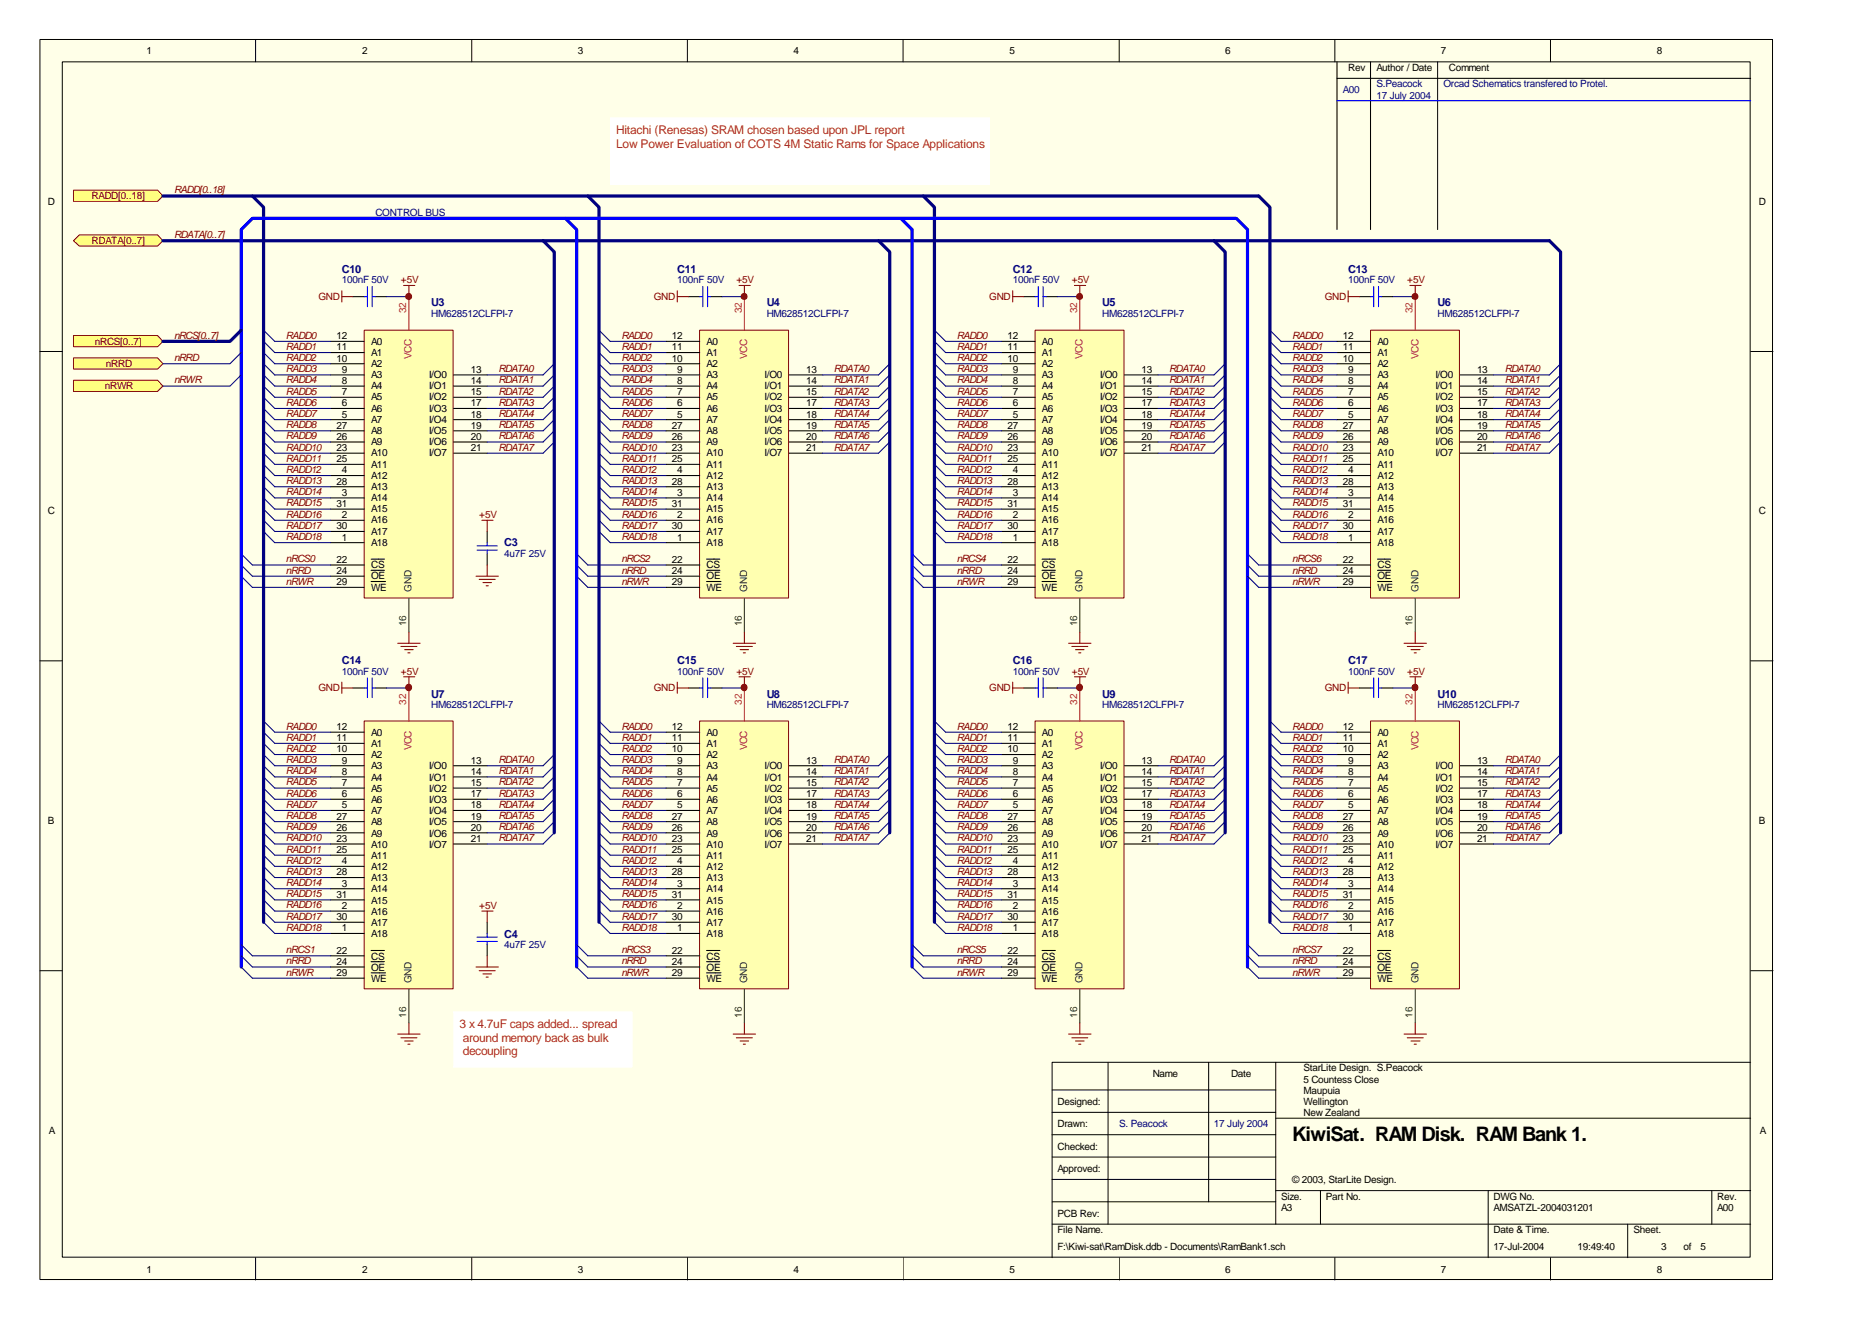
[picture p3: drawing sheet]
<svg xmlns="http://www.w3.org/2000/svg" width="297mm" height="210mm" viewBox="0 0 297 210" stroke-linecap="round" stroke-linejoin="round" font-family="sans-serif">
<defs><g id="words">
<text font-size="3.2" x="205.5" y="181.4">KiwiSat. RAM Disk. RAM Bank 1.</text>
<g font-size="1.9" fill="#ee0e22">
<text x="98" y="21.3">Hitachi (Renesas) SRAM chosen based upon JPL report</text>
<text x="98" y="23.5">Low Power Evaluation of COTS 4M Static Rams for Space Applications</text>
<text x="73.1" y="163.5">3 x 4.7uF caps added... spread</text>
<text x="73.6" y="165.6">around memory back as bulk</text>
<text x="73.6" y="167.7">decoupling</text>
</g>
<g font-size="1.7" fill="#000080">
<text x="54.4" y="43.4">C10</text>
<text x="107.7" y="43.4">C11</text>
<text x="161" y="43.4">C12</text>
<text x="214.4" y="43.4">C13</text>
<text x="68.6" y="48.7">U3</text>
<text x="121.9" y="48.7">U4</text>
<text x="175.3" y="48.7">U5</text>
<text x="228.6" y="48.7">U6</text>
<text x="80.2" y="86.9">C3</text>
<text x="54.4" y="105.6">C14</text>
<text x="107.7" y="105.6">C15</text>
<text x="161" y="105.6">C16</text>
<text x="214.4" y="105.6">C17</text>
<text x="68.6" y="110.9">U7</text>
<text x="121.9" y="110.9">U8</text>
<text x="175.3" y="110.9">U9</text>
<text x="228.6" y="110.9">U10</text>
<text x="80.2" y="149.1">C4</text>
</g>
<g font-size="1.6">
<text x="23.3" y="8.7">1</text>
<text x="57.6" y="8.7">2</text>
<text x="91.9" y="8.7">3</text>
<text x="126.2" y="8.7">4</text>
<text x="160.5" y="8.7">5</text>
<text x="194.8" y="8.7">6</text>
<text x="214.4" y="11.3">Rev</text>
<text x="218.9" y="11.3">Author / Date</text>
<text x="229.1" y="8.7">7</text>
<text x="230.4" y="11.3">Comment</text>
<text x="263.5" y="8.7">8</text>
<text x="7.6" y="32.6">D</text>
<text x="279.7" y="32.6">D</text>
<text x="53.5" y="53.9">12</text>
<text x="106.8" y="53.9">12</text>
<text x="160.2" y="53.9">12</text>
<text x="213.5" y="53.9">12</text>
<text x="53.5" y="55.7">11</text>
<text x="53.5" y="57.5">10</text>
<text x="54.4" y="59.3">9</text>
<text x="59" y="54.8">A0</text>
<text x="59" y="56.6">A1</text>
<text x="59" y="58.3">A2</text>
<text x="74.8" y="59.3">13</text>
<text x="106.8" y="55.7">11</text>
<text x="106.8" y="57.5">10</text>
<text x="107.7" y="59.3">9</text>
<text x="112.4" y="54.8">A0</text>
<text x="112.4" y="56.6">A1</text>
<text x="112.4" y="58.3">A2</text>
<text x="128.2" y="59.3">13</text>
<text x="160.2" y="55.7">11</text>
<text x="160.2" y="57.5">10</text>
<text x="161" y="59.3">9</text>
<text x="165.7" y="54.8">A0</text>
<text x="165.7" y="56.6">A1</text>
<text x="165.7" y="58.3">A2</text>
<text x="181.5" y="59.3">13</text>
<text x="213.5" y="55.7">11</text>
<text x="213.5" y="57.5">10</text>
<text x="214.4" y="59.3">9</text>
<text x="219" y="54.8">A0</text>
<text x="219" y="56.6">A1</text>
<text x="219" y="58.3">A2</text>
<text x="234.9" y="59.3">13</text>
<text x="54.4" y="61.1">8</text>
<text x="54.4" y="62.8">7</text>
<text x="54.4" y="64.6">6</text>
<text x="59" y="60.1">A3</text>
<text x="59" y="61.9">A4</text>
<text x="59" y="63.7">A5</text>
<text x="59" y="65.5">A6</text>
<text x="68.2" y="60.1">I/O0</text>
<text x="68.2" y="61.9">I/O1</text>
<text x="68.2" y="63.7">I/O2</text>
<text x="68.2" y="65.5">I/O3</text>
<text x="74.8" y="61.1">14</text>
<text x="74.8" y="62.8">15</text>
<text x="74.8" y="64.6">17</text>
<text x="107.7" y="61.1">8</text>
<text x="107.7" y="62.8">7</text>
<text x="107.7" y="64.6">6</text>
<text x="112.4" y="60.1">A3</text>
<text x="112.4" y="61.9">A4</text>
<text x="112.4" y="63.7">A5</text>
<text x="112.4" y="65.5">A6</text>
<text x="121.6" y="60.1">I/O0</text>
<text x="121.6" y="61.9">I/O1</text>
<text x="121.6" y="63.7">I/O2</text>
<text x="121.6" y="65.5">I/O3</text>
<text x="128.2" y="61.1">14</text>
<text x="128.2" y="62.8">15</text>
<text x="128.2" y="64.6">17</text>
<text x="161" y="61.1">8</text>
<text x="161" y="62.8">7</text>
<text x="161" y="64.6">6</text>
<text x="165.7" y="60.1">A3</text>
<text x="165.7" y="61.9">A4</text>
<text x="165.7" y="63.7">A5</text>
<text x="165.7" y="65.5">A6</text>
<text x="174.9" y="60.1">I/O0</text>
<text x="174.9" y="61.9">I/O1</text>
<text x="174.9" y="63.7">I/O2</text>
<text x="174.9" y="65.5">I/O3</text>
<text x="181.5" y="61.1">14</text>
<text x="181.5" y="62.8">15</text>
<text x="181.5" y="64.6">17</text>
<text x="214.4" y="61.1">8</text>
<text x="214.4" y="62.8">7</text>
<text x="214.4" y="64.6">6</text>
<text x="219" y="60.1">A3</text>
<text x="219" y="61.9">A4</text>
<text x="219" y="63.7">A5</text>
<text x="219" y="65.5">A6</text>
<text x="228.3" y="60.1">I/O0</text>
<text x="228.3" y="61.9">I/O1</text>
<text x="228.3" y="63.7">I/O2</text>
<text x="228.3" y="65.5">I/O3</text>
<text x="234.9" y="61.1">14</text>
<text x="234.9" y="62.8">15</text>
<text x="234.9" y="64.6">17</text>
<text x="53.5" y="68.2">27</text>
<text x="53.5" y="69.9">26</text>
<text x="53.5" y="71.7">23</text>
<text x="54.4" y="66.4">5</text>
<text x="59" y="67.2">A7</text>
<text x="59" y="69">A8</text>
<text x="59" y="70.8">A9</text>
<text x="68.2" y="67.2">I/O4</text>
<text x="68.2" y="69">I/O5</text>
<text x="68.2" y="70.8">I/O6</text>
<text x="74.8" y="66.4">18</text>
<text x="74.8" y="68.2">19</text>
<text x="74.8" y="69.9">20</text>
<text x="74.8" y="71.7">21</text>
<text x="106.8" y="68.2">27</text>
<text x="106.8" y="69.9">26</text>
<text x="106.8" y="71.7">23</text>
<text x="107.7" y="66.4">5</text>
<text x="112.4" y="67.2">A7</text>
<text x="112.4" y="69">A8</text>
<text x="112.4" y="70.8">A9</text>
<text x="121.6" y="67.2">I/O4</text>
<text x="121.6" y="69">I/O5</text>
<text x="121.6" y="70.8">I/O6</text>
<text x="128.2" y="66.4">18</text>
<text x="128.2" y="68.2">19</text>
<text x="128.2" y="69.9">20</text>
<text x="128.2" y="71.7">21</text>
<text x="160.2" y="68.2">27</text>
<text x="160.2" y="69.9">26</text>
<text x="160.2" y="71.7">23</text>
<text x="161" y="66.4">5</text>
<text x="165.7" y="67.2">A7</text>
<text x="165.7" y="69">A8</text>
<text x="165.7" y="70.8">A9</text>
<text x="174.9" y="67.2">I/O4</text>
<text x="174.9" y="69">I/O5</text>
<text x="174.9" y="70.8">I/O6</text>
<text x="181.5" y="66.4">18</text>
<text x="181.5" y="68.2">19</text>
<text x="181.5" y="69.9">20</text>
<text x="181.5" y="71.7">21</text>
<text x="213.5" y="68.2">27</text>
<text x="213.5" y="69.9">26</text>
<text x="213.5" y="71.7">23</text>
<text x="214.4" y="66.4">5</text>
<text x="219" y="67.2">A7</text>
<text x="219" y="69">A8</text>
<text x="219" y="70.8">A9</text>
<text x="228.3" y="67.2">I/O4</text>
<text x="228.3" y="69">I/O5</text>
<text x="228.3" y="70.8">I/O6</text>
<text x="234.9" y="66.4">18</text>
<text x="234.9" y="68.2">19</text>
<text x="234.9" y="69.9">20</text>
<text x="234.9" y="71.7">21</text>
<text x="53.5" y="73.5">25</text>
<text x="53.5" y="77.1">28</text>
<text x="54.4" y="75.3">4</text>
<text x="59" y="72.6">A10</text>
<text x="59" y="74.4">A11</text>
<text x="59" y="76.1">A12</text>
<text x="59" y="77.9">A13</text>
<text x="68.2" y="72.6">I/O7</text>
<text x="106.8" y="73.5">25</text>
<text x="106.8" y="77.1">28</text>
<text x="107.7" y="75.3">4</text>
<text x="112.4" y="72.6">A10</text>
<text x="112.4" y="74.4">A11</text>
<text x="112.4" y="76.1">A12</text>
<text x="112.4" y="77.9">A13</text>
<text x="121.6" y="72.6">I/O7</text>
<text x="160.2" y="73.5">25</text>
<text x="160.2" y="77.1">28</text>
<text x="161" y="75.3">4</text>
<text x="165.7" y="72.6">A10</text>
<text x="165.7" y="74.4">A11</text>
<text x="165.7" y="76.1">A12</text>
<text x="165.7" y="77.9">A13</text>
<text x="174.9" y="72.6">I/O7</text>
<text x="213.5" y="73.5">25</text>
<text x="213.5" y="77.1">28</text>
<text x="214.4" y="75.3">4</text>
<text x="219" y="72.6">A10</text>
<text x="219" y="74.4">A11</text>
<text x="219" y="76.1">A12</text>
<text x="219" y="77.9">A13</text>
<text x="228.3" y="72.6">I/O7</text>
<text x="7.6" y="81.8">C</text>
<text x="53.5" y="80.6">31</text>
<text x="54.4" y="78.8">3</text>
<text x="54.4" y="82.4">2</text>
<text x="59" y="79.7">A14</text>
<text x="59" y="81.5">A15</text>
<text x="59" y="83.2">A16</text>
<text x="106.8" y="80.6">31</text>
<text x="107.7" y="78.8">3</text>
<text x="107.7" y="82.4">2</text>
<text x="112.4" y="79.7">A14</text>
<text x="112.4" y="81.5">A15</text>
<text x="112.4" y="83.2">A16</text>
<text x="160.2" y="80.6">31</text>
<text x="161" y="78.8">3</text>
<text x="161" y="82.4">2</text>
<text x="165.7" y="79.7">A14</text>
<text x="165.7" y="81.5">A15</text>
<text x="165.7" y="83.2">A16</text>
<text x="213.5" y="80.6">31</text>
<text x="214.4" y="78.8">3</text>
<text x="214.4" y="82.4">2</text>
<text x="219" y="79.7">A14</text>
<text x="219" y="81.5">A15</text>
<text x="219" y="83.2">A16</text>
<text x="279.7" y="81.8">C</text>
<text x="53.5" y="89.5">22</text>
<text x="53.5" y="84.2">30</text>
<text x="54.4" y="86">1</text>
<text x="59" y="85">A17</text>
<text x="59" y="86.8">A18</text>
<text x="106.8" y="89.5">22</text>
<text x="106.8" y="84.2">30</text>
<text x="107.7" y="86">1</text>
<text x="112.4" y="85">A17</text>
<text x="112.4" y="86.8">A18</text>
<text x="160.2" y="89.5">22</text>
<text x="160.2" y="84.2">30</text>
<text x="161" y="86">1</text>
<text x="165.7" y="85">A17</text>
<text x="165.7" y="86.8">A18</text>
<text x="213.5" y="89.5">22</text>
<text x="213.5" y="84.2">30</text>
<text x="214.4" y="86">1</text>
<text x="219" y="85">A17</text>
<text x="219" y="86.8">A18</text>
<text x="53.5" y="93.1">29</text>
<text x="53.5" y="91.3">24</text>
<text x="59" y="90.4">CS</text>
<text x="59" y="93.9">WE</text>
<text x="59" y="92.1">OE</text>
<text x="106.8" y="93.1">29</text>
<text x="106.8" y="91.3">24</text>
<text x="112.4" y="90.4">CS</text>
<text x="112.4" y="93.9">WE</text>
<text x="112.4" y="92.1">OE</text>
<text x="160.2" y="93.1">29</text>
<text x="160.2" y="91.3">24</text>
<text x="165.7" y="90.4">CS</text>
<text x="165.7" y="93.9">WE</text>
<text x="165.7" y="92.1">OE</text>
<text x="213.5" y="93.1">29</text>
<text x="213.5" y="91.3">24</text>
<text x="219" y="90.4">CS</text>
<text x="219" y="93.9">WE</text>
<text x="219" y="92.1">OE</text>
<text x="53.5" y="116.1">12</text>
<text x="53.5" y="117.9">11</text>
<text x="53.5" y="119.6">10</text>
<text x="59" y="117">A0</text>
<text x="59" y="118.8">A1</text>
<text x="106.8" y="116.1">12</text>
<text x="106.8" y="117.9">11</text>
<text x="106.8" y="119.6">10</text>
<text x="112.4" y="117">A0</text>
<text x="112.4" y="118.8">A1</text>
<text x="160.2" y="116.1">12</text>
<text x="160.2" y="117.9">11</text>
<text x="160.2" y="119.6">10</text>
<text x="165.7" y="117">A0</text>
<text x="165.7" y="118.8">A1</text>
<text x="213.5" y="116.1">12</text>
<text x="213.5" y="117.9">11</text>
<text x="213.5" y="119.6">10</text>
<text x="219" y="117">A0</text>
<text x="219" y="118.8">A1</text>
<text x="54.4" y="121.4">9</text>
<text x="54.4" y="123.2">8</text>
<text x="54.4" y="125">7</text>
<text x="59" y="120.6">A2</text>
<text x="59" y="122.4">A3</text>
<text x="59" y="124.1">A4</text>
<text x="59" y="125.9">A5</text>
<text x="68.2" y="122.4">I/O0</text>
<text x="68.2" y="124.1">I/O1</text>
<text x="68.2" y="125.9">I/O2</text>
<text x="74.8" y="121.4">13</text>
<text x="74.8" y="123.2">14</text>
<text x="74.8" y="125">15</text>
<text x="107.7" y="121.4">9</text>
<text x="107.7" y="123.2">8</text>
<text x="107.7" y="125">7</text>
<text x="112.4" y="120.6">A2</text>
<text x="112.4" y="122.4">A3</text>
<text x="112.4" y="124.1">A4</text>
<text x="112.4" y="125.9">A5</text>
<text x="121.6" y="122.4">I/O0</text>
<text x="121.6" y="124.1">I/O1</text>
<text x="121.6" y="125.9">I/O2</text>
<text x="128.2" y="121.4">13</text>
<text x="128.2" y="123.2">14</text>
<text x="128.2" y="125">15</text>
<text x="161" y="121.4">9</text>
<text x="161" y="123.2">8</text>
<text x="161" y="125">7</text>
<text x="165.7" y="120.6">A2</text>
<text x="165.7" y="122.4">A3</text>
<text x="165.7" y="124.1">A4</text>
<text x="165.7" y="125.9">A5</text>
<text x="174.9" y="122.4">I/O0</text>
<text x="174.9" y="124.1">I/O1</text>
<text x="174.9" y="125.9">I/O2</text>
<text x="181.5" y="121.4">13</text>
<text x="181.5" y="123.2">14</text>
<text x="181.5" y="125">15</text>
<text x="214.4" y="121.4">9</text>
<text x="214.4" y="123.2">8</text>
<text x="214.4" y="125">7</text>
<text x="219" y="120.6">A2</text>
<text x="219" y="122.4">A3</text>
<text x="219" y="124.1">A4</text>
<text x="219" y="125.9">A5</text>
<text x="228.3" y="122.4">I/O0</text>
<text x="228.3" y="124.1">I/O1</text>
<text x="228.3" y="125.9">I/O2</text>
<text x="234.9" y="121.4">13</text>
<text x="234.9" y="123.2">14</text>
<text x="234.9" y="125">15</text>
<text x="7.6" y="131.1">B</text>
<text x="53.5" y="130.3">27</text>
<text x="54.4" y="126.8">6</text>
<text x="54.4" y="128.5">5</text>
<text x="59" y="127.7">A6</text>
<text x="59" y="129.5">A7</text>
<text x="59" y="131.2">A8</text>
<text x="68.2" y="127.7">I/O3</text>
<text x="68.2" y="129.5">I/O4</text>
<text x="68.2" y="131.2">I/O5</text>
<text x="74.8" y="126.8">17</text>
<text x="74.8" y="128.5">18</text>
<text x="74.8" y="130.3">19</text>
<text x="106.8" y="130.3">27</text>
<text x="107.7" y="126.8">6</text>
<text x="107.7" y="128.5">5</text>
<text x="112.4" y="127.7">A6</text>
<text x="112.4" y="129.5">A7</text>
<text x="112.4" y="131.2">A8</text>
<text x="121.6" y="127.7">I/O3</text>
<text x="121.6" y="129.5">I/O4</text>
<text x="121.6" y="131.2">I/O5</text>
<text x="128.2" y="126.8">17</text>
<text x="128.2" y="128.5">18</text>
<text x="128.2" y="130.3">19</text>
<text x="160.2" y="130.3">27</text>
<text x="161" y="126.8">6</text>
<text x="161" y="128.5">5</text>
<text x="165.7" y="127.7">A6</text>
<text x="165.7" y="129.5">A7</text>
<text x="165.7" y="131.2">A8</text>
<text x="174.9" y="127.7">I/O3</text>
<text x="174.9" y="129.5">I/O4</text>
<text x="174.9" y="131.2">I/O5</text>
<text x="181.5" y="126.8">17</text>
<text x="181.5" y="128.5">18</text>
<text x="181.5" y="130.3">19</text>
<text x="213.5" y="130.3">27</text>
<text x="214.4" y="126.8">6</text>
<text x="214.4" y="128.5">5</text>
<text x="219" y="127.7">A6</text>
<text x="219" y="129.5">A7</text>
<text x="219" y="131.2">A8</text>
<text x="228.3" y="127.7">I/O3</text>
<text x="228.3" y="129.5">I/O4</text>
<text x="228.3" y="131.2">I/O5</text>
<text x="234.9" y="126.8">17</text>
<text x="234.9" y="128.5">18</text>
<text x="234.9" y="130.3">19</text>
<text x="279.7" y="131.1">B</text>
<text x="53.5" y="132.1">26</text>
<text x="53.5" y="133.9">23</text>
<text x="53.5" y="135.7">25</text>
<text x="54.4" y="137.4">4</text>
<text x="59" y="133">A9</text>
<text x="59" y="134.8">A10</text>
<text x="59" y="136.6">A11</text>
<text x="68.2" y="133">I/O6</text>
<text x="68.2" y="134.8">I/O7</text>
<text x="74.8" y="132.1">20</text>
<text x="74.8" y="133.9">21</text>
<text x="106.8" y="132.1">26</text>
<text x="106.8" y="133.9">23</text>
<text x="106.8" y="135.7">25</text>
<text x="107.7" y="137.4">4</text>
<text x="112.4" y="133">A9</text>
<text x="112.4" y="134.8">A10</text>
<text x="112.4" y="136.6">A11</text>
<text x="121.6" y="133">I/O6</text>
<text x="121.6" y="134.8">I/O7</text>
<text x="128.2" y="132.1">20</text>
<text x="128.2" y="133.9">21</text>
<text x="160.2" y="132.1">26</text>
<text x="160.2" y="133.9">23</text>
<text x="160.2" y="135.7">25</text>
<text x="161" y="137.4">4</text>
<text x="165.7" y="133">A9</text>
<text x="165.7" y="134.8">A10</text>
<text x="165.7" y="136.6">A11</text>
<text x="174.9" y="133">I/O6</text>
<text x="174.9" y="134.8">I/O7</text>
<text x="181.5" y="132.1">20</text>
<text x="181.5" y="133.9">21</text>
<text x="213.5" y="132.1">26</text>
<text x="213.5" y="133.9">23</text>
<text x="213.5" y="135.7">25</text>
<text x="214.4" y="137.4">4</text>
<text x="219" y="133">A9</text>
<text x="219" y="134.8">A10</text>
<text x="219" y="136.6">A11</text>
<text x="228.3" y="133">I/O6</text>
<text x="228.3" y="134.8">I/O7</text>
<text x="234.9" y="132.1">20</text>
<text x="234.9" y="133.9">21</text>
<text x="53.5" y="139.2">28</text>
<text x="53.5" y="142.8">31</text>
<text x="54.4" y="141">3</text>
<text x="59" y="138.4">A12</text>
<text x="59" y="140.1">A13</text>
<text x="59" y="141.9">A14</text>
<text x="59" y="143.7">A15</text>
<text x="106.8" y="139.2">28</text>
<text x="106.8" y="142.8">31</text>
<text x="107.7" y="141">3</text>
<text x="112.4" y="138.4">A12</text>
<text x="112.4" y="140.1">A13</text>
<text x="112.4" y="141.9">A14</text>
<text x="112.4" y="143.7">A15</text>
<text x="160.2" y="139.2">28</text>
<text x="160.2" y="142.8">31</text>
<text x="161" y="141">3</text>
<text x="165.7" y="138.4">A12</text>
<text x="165.7" y="140.1">A13</text>
<text x="165.7" y="141.9">A14</text>
<text x="165.7" y="143.7">A15</text>
<text x="213.5" y="139.2">28</text>
<text x="213.5" y="142.8">31</text>
<text x="214.4" y="141">3</text>
<text x="219" y="138.4">A12</text>
<text x="219" y="140.1">A13</text>
<text x="219" y="141.9">A14</text>
<text x="219" y="143.7">A15</text>
<text x="53.5" y="146.3">30</text>
<text x="54.4" y="144.5">2</text>
<text x="54.4" y="148.1">1</text>
<text x="59" y="145.5">A16</text>
<text x="59" y="147.2">A17</text>
<text x="59" y="149">A18</text>
<text x="106.8" y="146.3">30</text>
<text x="107.7" y="144.5">2</text>
<text x="107.7" y="148.1">1</text>
<text x="112.4" y="145.5">A16</text>
<text x="112.4" y="147.2">A17</text>
<text x="112.4" y="149">A18</text>
<text x="160.2" y="146.3">30</text>
<text x="161" y="144.5">2</text>
<text x="161" y="148.1">1</text>
<text x="165.7" y="145.5">A16</text>
<text x="165.7" y="147.2">A17</text>
<text x="165.7" y="149">A18</text>
<text x="213.5" y="146.3">30</text>
<text x="214.4" y="144.5">2</text>
<text x="214.4" y="148.1">1</text>
<text x="219" y="145.5">A16</text>
<text x="219" y="147.2">A17</text>
<text x="219" y="149">A18</text>
<text x="53.5" y="151.7">22</text>
<text x="53.5" y="155.2">29</text>
<text x="53.5" y="153.4">24</text>
<text x="59" y="152.6">CS</text>
<text x="59" y="154.4">OE</text>
<text x="106.8" y="151.7">22</text>
<text x="106.8" y="155.2">29</text>
<text x="106.8" y="153.4">24</text>
<text x="112.4" y="152.6">CS</text>
<text x="112.4" y="154.4">OE</text>
<text x="160.2" y="151.7">22</text>
<text x="160.2" y="155.2">29</text>
<text x="160.2" y="153.4">24</text>
<text x="165.7" y="152.6">CS</text>
<text x="165.7" y="154.4">OE</text>
<text x="213.5" y="151.7">22</text>
<text x="213.5" y="155.2">29</text>
<text x="213.5" y="153.4">24</text>
<text x="219" y="152.6">CS</text>
<text x="219" y="154.4">OE</text>
<text x="59" y="156.1">WE</text>
<text x="112.4" y="156.1">WE</text>
<text x="165.7" y="156.1">WE</text>
<text x="219" y="156.1">WE</text>
<text x="183.3" y="171.2">Name</text>
<text x="195.7" y="171.2">Date</text>
<text x="207.3" y="170.4">StarLite Design. S.Peacock</text>
<text x="207.3" y="172.1">5 Countess Close</text>
<text x="207.3" y="173.9">Maupuia</text>
<text x="168.1" y="175.7">Designed:</text>
<text x="168.1" y="179.3">Drawn:</text>
<text x="207.3" y="175.7">Wellington</text>
<text x="207.3" y="177.5">New Zealand</text>
<text x="7.8" y="180.3">A</text>
<text x="168.1" y="182.8">Checked:</text>
<text x="279.8" y="180.3">A</text>
<text x="168.1" y="186.4">Approved:</text>
<text x="203.7" y="190.8">Size.</text>
<text x="205.5" y="188.1">© 2003, StarLite Design.</text>
<text x="210.8" y="190.8">Part No.</text>
<text x="237.5" y="190.8">DWG No.</text>
<text x="273" y="190.8">Rev.</text>
<text x="168.1" y="196.1">File Name.</text>
<text x="168.1" y="193.5">PCB Rev:</text>
<text x="203.7" y="192.5">A3</text>
<text x="237.5" y="192.5">AMSATZL-2004031201</text>
<text x="237.5" y="196.1">Date &amp; Time.</text>
<text x="259.8" y="196.1">Sheet.</text>
<text x="273" y="192.5">A00</text>
<text x="23.3" y="202.4">1</text>
<text x="57.6" y="202.4">2</text>
<text x="91.9" y="202.4">3</text>
<text x="126.2" y="202.4">4</text>
<text x="160.5" y="202.4">5</text>
<text x="168.1" y="198.8">F:\Kiwi-sat\RamDisk.ddb - Documents\RamBank1.sch</text>
<text x="194.8" y="202.4">6</text>
<text x="229.1" y="202.4">7</text>
<text x="237.5" y="198.8">17-Jul-2004</text>
<text x="250.9" y="198.8">19:49:40</text>
<text x="263.5" y="202.4">8</text>
<text x="264.2" y="198.8">3</text>
<text x="267.7" y="198.8">of</text>
<text x="270.4" y="198.8">5</text>
</g>
<g font-size="1.6" fill="#000080">
<text x="213.5" y="14.8">A00</text>
<text x="218.9" y="13.9">S.Peacock</text>
<text x="218.9" y="15.7">17 July 2004</text>
<text x="229.5" y="13.9">Orcad Schematics transfered to Protel.</text>
<text x="59.7" y="34.4">CONTROL BUS</text>
<text x="54.4" y="45.1">100nF 50V</text>
<text x="107.7" y="45.1">100nF 50V</text>
<text x="161" y="45.1">100nF 50V</text>
<text x="214.4" y="45.1">100nF 50V</text>
<text x="68.6" y="50.4">HM628512CLFPI-7</text>
<text x="121.9" y="50.4">HM628512CLFPI-7</text>
<text x="175.3" y="50.4">HM628512CLFPI-7</text>
<text x="228.6" y="50.4">HM628512CLFPI-7</text>
<text x="80.2" y="88.6">4u7F 25V</text>
<text x="54.4" y="107.3">100nF 50V</text>
<text x="107.7" y="107.3">100nF 50V</text>
<text x="161" y="107.3">100nF 50V</text>
<text x="214.4" y="107.3">100nF 50V</text>
<text x="68.6" y="112.5">HM628512CLFPI-7</text>
<text x="121.9" y="112.5">HM628512CLFPI-7</text>
<text x="175.3" y="112.5">HM628512CLFPI-7</text>
<text x="228.6" y="112.5">HM628512CLFPI-7</text>
<text x="80.2" y="150.8">4u7F 25V</text>
<text x="178" y="179.3">S. Peacock</text>
<text x="193" y="179.3">17 July 2004</text>
</g>
<g font-size="1.6" fill="#800000">
<text x="14.6" y="31.7">RADD[0..18]</text>
<text x="27.7" y="30.7">RADD[0..18]</text>
<text x="14.6" y="38.8">RDATA[0..7]</text>
<text x="27.7" y="37.9">RDATA[0..7]</text>
<text x="50.6" y="47.7">GND</text>
<text x="63.8" y="45.1">+5V</text>
<text x="104" y="47.7">GND</text>
<text x="117.1" y="45.1">+5V</text>
<text x="157.3" y="47.7">GND</text>
<text x="170.4" y="45.1">+5V</text>
<text x="210.7" y="47.7">GND</text>
<text x="223.8" y="45.1">+5V</text>
<text x="27.7" y="53.9">nRCS[0..7]</text>
<text x="45.5" y="53.9">RADD0</text>
<text x="98.8" y="53.9">RADD0</text>
<text x="152.1" y="53.9">RADD0</text>
<text x="205.5" y="53.9">RADD0</text>
<text x="15.1" y="54.8">nRCS[0..7]</text>
<text x="16.8" y="58.3">nRRD</text>
<text x="27.7" y="57.4">nRRD</text>
<text x="45.5" y="55.6">RADD1</text>
<text x="45.5" y="57.4">RADD2</text>
<text x="45.5" y="59.2">RADD3</text>
<text x="79.2" y="59.2">RDATA0</text>
<text x="98.8" y="55.6">RADD1</text>
<text x="98.8" y="57.4">RADD2</text>
<text x="98.8" y="59.2">RADD3</text>
<text x="132.6" y="59.2">RDATA0</text>
<text x="152.1" y="55.6">RADD1</text>
<text x="152.1" y="57.4">RADD2</text>
<text x="152.1" y="59.2">RADD3</text>
<text x="185.9" y="59.2">RDATA0</text>
<text x="205.5" y="55.6">RADD1</text>
<text x="205.5" y="57.4">RADD2</text>
<text x="205.5" y="59.2">RADD3</text>
<text x="239.3" y="59.2">RDATA0</text>
<text x="16.7" y="61.9">nRWR</text>
<text x="27.7" y="61">nRWR</text>
<text x="45.5" y="61">RADD4</text>
<text x="45.5" y="62.8">RADD5</text>
<text x="45.5" y="64.5">RADD6</text>
<text x="79.2" y="61">RDATA1</text>
<text x="79.2" y="62.8">RDATA2</text>
<text x="79.2" y="64.5">RDATA3</text>
<text x="98.8" y="61">RADD4</text>
<text x="98.8" y="62.8">RADD5</text>
<text x="98.8" y="64.5">RADD6</text>
<text x="132.6" y="61">RDATA1</text>
<text x="132.6" y="62.8">RDATA2</text>
<text x="132.6" y="64.5">RDATA3</text>
<text x="152.1" y="61">RADD4</text>
<text x="152.1" y="62.8">RADD5</text>
<text x="152.1" y="64.5">RADD6</text>
<text x="185.9" y="61">RDATA1</text>
<text x="185.9" y="62.8">RDATA2</text>
<text x="185.9" y="64.5">RDATA3</text>
<text x="205.5" y="61">RADD4</text>
<text x="205.5" y="62.8">RADD5</text>
<text x="205.5" y="64.5">RADD6</text>
<text x="239.3" y="61">RDATA1</text>
<text x="239.3" y="62.8">RDATA2</text>
<text x="239.3" y="64.5">RDATA3</text>
<text x="45.5" y="66.3">RADD7</text>
<text x="45.5" y="68.1">RADD8</text>
<text x="45.5" y="69.9">RADD9</text>
<text x="45.5" y="71.6">RADD10</text>
<text x="79.2" y="66.3">RDATA4</text>
<text x="79.2" y="68.1">RDATA5</text>
<text x="79.2" y="69.9">RDATA6</text>
<text x="79.2" y="71.6">RDATA7</text>
<text x="98.8" y="66.3">RADD7</text>
<text x="98.8" y="68.1">RADD8</text>
<text x="98.8" y="69.9">RADD9</text>
<text x="98.8" y="71.6">RADD10</text>
<text x="132.6" y="66.3">RDATA4</text>
<text x="132.6" y="68.1">RDATA5</text>
<text x="132.6" y="69.9">RDATA6</text>
<text x="132.6" y="71.6">RDATA7</text>
<text x="152.1" y="66.3">RADD7</text>
<text x="152.1" y="68.1">RADD8</text>
<text x="152.1" y="69.9">RADD9</text>
<text x="152.1" y="71.6">RADD10</text>
<text x="185.9" y="66.3">RDATA4</text>
<text x="185.9" y="68.1">RDATA5</text>
<text x="185.9" y="69.9">RDATA6</text>
<text x="185.9" y="71.6">RDATA7</text>
<text x="205.5" y="66.3">RADD7</text>
<text x="205.5" y="68.1">RADD8</text>
<text x="205.5" y="69.9">RADD9</text>
<text x="205.5" y="71.6">RADD10</text>
<text x="239.3" y="66.3">RDATA4</text>
<text x="239.3" y="68.1">RDATA5</text>
<text x="239.3" y="69.9">RDATA6</text>
<text x="239.3" y="71.6">RDATA7</text>
<text x="45.5" y="73.4">RADD11</text>
<text x="45.5" y="75.2">RADD12</text>
<text x="45.5" y="77">RADD13</text>
<text x="98.8" y="73.4">RADD11</text>
<text x="98.8" y="75.2">RADD12</text>
<text x="98.8" y="77">RADD13</text>
<text x="152.1" y="73.4">RADD11</text>
<text x="152.1" y="75.2">RADD12</text>
<text x="152.1" y="77">RADD13</text>
<text x="205.5" y="73.4">RADD11</text>
<text x="205.5" y="75.2">RADD12</text>
<text x="205.5" y="77">RADD13</text>
<text x="45.5" y="78.8">RADD14</text>
<text x="45.5" y="80.5">RADD15</text>
<text x="45.5" y="82.3">RADD16</text>
<text x="76.2" y="82.4">+5V</text>
<text x="98.8" y="78.8">RADD14</text>
<text x="98.8" y="80.5">RADD15</text>
<text x="98.8" y="82.3">RADD16</text>
<text x="152.1" y="78.8">RADD14</text>
<text x="152.1" y="80.5">RADD15</text>
<text x="152.1" y="82.3">RADD16</text>
<text x="205.5" y="78.8">RADD14</text>
<text x="205.5" y="80.5">RADD15</text>
<text x="205.5" y="82.3">RADD16</text>
<text x="45.5" y="84.1">RADD17</text>
<text x="45.5" y="85.9">RADD18</text>
<text x="45.5" y="89.4">nRCS0</text>
<text x="98.8" y="84.1">RADD17</text>
<text x="98.8" y="85.9">RADD18</text>
<text x="98.8" y="89.4">nRCS2</text>
<text x="152.1" y="84.1">RADD17</text>
<text x="152.1" y="85.9">RADD18</text>
<text x="152.1" y="89.4">nRCS4</text>
<text x="205.5" y="84.1">RADD17</text>
<text x="205.5" y="85.9">RADD18</text>
<text x="205.5" y="89.4">nRCS6</text>
<text x="45.5" y="91.2">nRRD</text>
<text x="45.5" y="93">nRWR</text>
<text x="98.8" y="91.2">nRRD</text>
<text x="98.8" y="93">nRWR</text>
<text x="152.1" y="91.2">nRRD</text>
<text x="152.1" y="93">nRWR</text>
<text x="205.5" y="91.2">nRRD</text>
<text x="205.5" y="93">nRWR</text>
<text x="63.8" y="107.3">+5V</text>
<text x="117.1" y="107.3">+5V</text>
<text x="170.4" y="107.3">+5V</text>
<text x="223.8" y="107.3">+5V</text>
<text x="50.6" y="109.9">GND</text>
<text x="104" y="109.9">GND</text>
<text x="157.3" y="109.9">GND</text>
<text x="210.7" y="109.9">GND</text>
<text x="45.5" y="116">RADD0</text>
<text x="45.5" y="117.8">RADD1</text>
<text x="45.5" y="119.6">RADD2</text>
<text x="98.8" y="116">RADD0</text>
<text x="98.8" y="117.8">RADD1</text>
<text x="98.8" y="119.6">RADD2</text>
<text x="152.1" y="116">RADD0</text>
<text x="152.1" y="117.8">RADD1</text>
<text x="152.1" y="119.6">RADD2</text>
<text x="205.5" y="116">RADD0</text>
<text x="205.5" y="117.8">RADD1</text>
<text x="205.5" y="119.6">RADD2</text>
<text x="45.5" y="121.3">RADD3</text>
<text x="45.5" y="123.1">RADD4</text>
<text x="45.5" y="124.9">RADD5</text>
<text x="79.2" y="121.3">RDATA0</text>
<text x="79.2" y="123.1">RDATA1</text>
<text x="79.2" y="124.9">RDATA2</text>
<text x="98.8" y="121.3">RADD3</text>
<text x="98.8" y="123.1">RADD4</text>
<text x="98.8" y="124.9">RADD5</text>
<text x="132.6" y="121.3">RDATA0</text>
<text x="132.6" y="123.1">RDATA1</text>
<text x="132.6" y="124.9">RDATA2</text>
<text x="152.1" y="121.3">RADD3</text>
<text x="152.1" y="123.1">RADD4</text>
<text x="152.1" y="124.9">RADD5</text>
<text x="185.9" y="121.3">RDATA0</text>
<text x="185.9" y="123.1">RDATA1</text>
<text x="185.9" y="124.9">RDATA2</text>
<text x="205.5" y="121.3">RADD3</text>
<text x="205.5" y="123.1">RADD4</text>
<text x="205.5" y="124.9">RADD5</text>
<text x="239.3" y="121.3">RDATA0</text>
<text x="239.3" y="123.1">RDATA1</text>
<text x="239.3" y="124.9">RDATA2</text>
<text x="45.5" y="126.7">RADD6</text>
<text x="45.5" y="128.5">RADD7</text>
<text x="45.5" y="130.2">RADD8</text>
<text x="79.2" y="126.7">RDATA3</text>
<text x="79.2" y="128.5">RDATA4</text>
<text x="79.2" y="130.2">RDATA5</text>
<text x="98.8" y="126.7">RADD6</text>
<text x="98.8" y="128.5">RADD7</text>
<text x="98.8" y="130.2">RADD8</text>
<text x="132.6" y="126.7">RDATA3</text>
<text x="132.6" y="128.5">RDATA4</text>
<text x="132.6" y="130.2">RDATA5</text>
<text x="152.1" y="126.7">RADD6</text>
<text x="152.1" y="128.5">RADD7</text>
<text x="152.1" y="130.2">RADD8</text>
<text x="185.9" y="126.7">RDATA3</text>
<text x="185.9" y="128.5">RDATA4</text>
<text x="185.9" y="130.2">RDATA5</text>
<text x="205.5" y="126.7">RADD6</text>
<text x="205.5" y="128.5">RADD7</text>
<text x="205.5" y="130.2">RADD8</text>
<text x="239.3" y="126.7">RDATA3</text>
<text x="239.3" y="128.5">RDATA4</text>
<text x="239.3" y="130.2">RDATA5</text>
<text x="45.5" y="132">RADD9</text>
<text x="45.5" y="133.8">RADD10</text>
<text x="45.5" y="135.6">RADD11</text>
<text x="45.5" y="137.3">RADD12</text>
<text x="79.2" y="132">RDATA6</text>
<text x="79.2" y="133.8">RDATA7</text>
<text x="98.8" y="132">RADD9</text>
<text x="98.8" y="133.8">RADD10</text>
<text x="98.8" y="135.6">RADD11</text>
<text x="98.8" y="137.3">RADD12</text>
<text x="132.6" y="132">RDATA6</text>
<text x="132.6" y="133.8">RDATA7</text>
<text x="152.1" y="132">RADD9</text>
<text x="152.1" y="133.8">RADD10</text>
<text x="152.1" y="135.6">RADD11</text>
<text x="152.1" y="137.3">RADD12</text>
<text x="185.9" y="132">RDATA6</text>
<text x="185.9" y="133.8">RDATA7</text>
<text x="205.5" y="132">RADD9</text>
<text x="205.5" y="133.8">RADD10</text>
<text x="205.5" y="135.6">RADD11</text>
<text x="205.5" y="137.3">RADD12</text>
<text x="239.3" y="132">RDATA6</text>
<text x="239.3" y="133.8">RDATA7</text>
<text x="45.5" y="139.1">RADD13</text>
<text x="45.5" y="140.9">RADD14</text>
<text x="45.5" y="142.7">RADD15</text>
<text x="98.8" y="139.1">RADD13</text>
<text x="98.8" y="140.9">RADD14</text>
<text x="98.8" y="142.7">RADD15</text>
<text x="152.1" y="139.1">RADD13</text>
<text x="152.1" y="140.9">RADD14</text>
<text x="152.1" y="142.7">RADD15</text>
<text x="205.5" y="139.1">RADD13</text>
<text x="205.5" y="140.9">RADD14</text>
<text x="205.5" y="142.7">RADD15</text>
<text x="45.5" y="144.5">RADD16</text>
<text x="45.5" y="146.2">RADD17</text>
<text x="45.5" y="148">RADD18</text>
<text x="76.2" y="144.5">+5V</text>
<text x="98.8" y="144.5">RADD16</text>
<text x="98.8" y="146.2">RADD17</text>
<text x="98.8" y="148">RADD18</text>
<text x="152.1" y="144.5">RADD16</text>
<text x="152.1" y="146.2">RADD17</text>
<text x="152.1" y="148">RADD18</text>
<text x="205.5" y="144.5">RADD16</text>
<text x="205.5" y="146.2">RADD17</text>
<text x="205.5" y="148">RADD18</text>
<text x="45.5" y="151.6">nRCS1</text>
<text x="45.5" y="153.3">nRRD</text>
<text x="45.5" y="155.1">nRWR</text>
<text x="98.8" y="153.3">nRRD</text>
<text x="98.8" y="155.1">nRWR</text>
<text x="98.8" y="151.6">nRCS3</text>
<text x="152.1" y="151.6">nRCS5</text>
<text x="152.1" y="153.3">nRRD</text>
<text x="152.1" y="155.1">nRWR</text>
<text x="205.5" y="151.6">nRCS7</text>
<text x="205.5" y="153.3">nRRD</text>
<text x="205.5" y="155.1">nRWR</text>
</g>
<g font-size="1.6" fill="#ee0e22">
<text x="64.6" y="49.8" transform="rotate(-90 64.6 49.8)">32</text>
<text x="117.9" y="49.8" transform="rotate(-90 117.9 49.8)">32</text>
<text x="171.3" y="49.8" transform="rotate(-90 171.3 49.8)">32</text>
<text x="224.6" y="49.8" transform="rotate(-90 224.6 49.8)">32</text>
<text x="65.4" y="57.1" transform="rotate(-90 65.4 57.1)">VCC</text>
<text x="118.8" y="57.1" transform="rotate(-90 118.8 57.1)">VCC</text>
<text x="172.1" y="57.1" transform="rotate(-90 172.1 57.1)">VCC</text>
<text x="225.6" y="57.1" transform="rotate(-90 225.6 57.1)">VCC</text>
<text x="64.6" y="112" transform="rotate(-90 64.6 112)">32</text>
<text x="117.9" y="112" transform="rotate(-90 117.9 112)">32</text>
<text x="171.3" y="112" transform="rotate(-90 171.3 112)">32</text>
<text x="224.6" y="112" transform="rotate(-90 224.6 112)">32</text>
<text x="65.4" y="119.3" transform="rotate(-90 65.4 119.3)">VCC</text>
<text x="118.8" y="119.3" transform="rotate(-90 118.8 119.3)">VCC</text>
<text x="172.1" y="119.3" transform="rotate(-90 172.1 119.3)">VCC</text>
<text x="225.6" y="119.3" transform="rotate(-90 225.6 119.3)">VCC</text>
</g>
<g font-size="1.6" fill="#008000">
<text x="65.4" y="94.1" transform="rotate(-90 65.4 94.1)">GND</text>
<text x="118.8" y="94.1" transform="rotate(-90 118.8 94.1)">GND</text>
<text x="172.1" y="94.1" transform="rotate(-90 172.1 94.1)">GND</text>
<text x="225.6" y="94.1" transform="rotate(-90 225.6 94.1)">GND</text>
<text x="64.6" y="99.6" transform="rotate(-90 64.6 99.6)">16</text>
<text x="117.9" y="99.6" transform="rotate(-90 117.9 99.6)">16</text>
<text x="171.3" y="99.6" transform="rotate(-90 171.3 99.6)">16</text>
<text x="224.6" y="99.6" transform="rotate(-90 224.6 99.6)">16</text>
<text x="64.6" y="161.8" transform="rotate(-90 64.6 161.8)">16</text>
<text x="65.4" y="156.3" transform="rotate(-90 65.4 156.3)">GND</text>
<text x="117.9" y="161.8" transform="rotate(-90 117.9 161.8)">16</text>
<text x="118.8" y="156.3" transform="rotate(-90 118.8 156.3)">GND</text>
<text x="171.3" y="161.8" transform="rotate(-90 171.3 161.8)">16</text>
<text x="172.1" y="156.3" transform="rotate(-90 172.1 156.3)">GND</text>
<text x="224.6" y="161.8" transform="rotate(-90 224.6 161.8)">16</text>
<text x="225.6" y="156.3" transform="rotate(-90 225.6 156.3)">GND</text>
</g>
</g></defs>
<path d="M6.3 6.3h275.6v197.2h-275.6z" fill="#ffffe8"/>
<g fill="none" stroke="#000" stroke-width=".16">
<path d="M6.3 6.3h275.6v197.2h-275.6zM9.9 9.8h268.4v190.1h-268.4zM40.6 6.3v3.5M75 6.3v3.5M109.3 6.3v3.5M143.6 6.3v3.5M178 6.3v3.5M212.3 6.3v3.5M228.6 9.8v26.7M246.5 6.3v3.5M6.3 55.9h3.6M278.4 55.9h3.5"/>
<path d="M6.3 105.1h3.6M278.4 105.1h3.5M6.3 154.4h3.6M278.4 154.4h3.5M167.3 173.3h35.6M167.3 176.9h35.6M176.2 168.9v25.8M192.2 168.9v22.2M202.9 177.8h75.5M202.9 168.9v25.8M278.4 168.9h-111.1v31.1M40.6 200v3.6"/>
<path d="M75 200v3.6M109.3 200v3.6M143.6 200v3.6M167.3 184h35.6M167.3 180.4h35.6M167.3 187.6h35.6M167.3 191.1h35.6M167.3 194.7h111.1M178 200v3.6M202.9 189.3h75.5M210 189.3v5.4M212.3 200v3.6"/>
<path d="M236.6 189.3v10.7M246.5 200v3.6M258.8 194.7v5.3M272.2 189.3v5.4"/>
</g>
<path d="M212.6 9.8v26.7M212.6 12.5h65.8M217.9 9.8v26.7" fill="none" stroke="#000" stroke-width=".17"/>
<g fill="#ffff80" stroke="#800000" stroke-width=".16">
<path d="M11.7 38.3l.9-.9h12.5l.8 .9-.8 .8h-12.5z" fill-rule="evenodd"/>
<path d="M11.7 30.2h13.4l.8 1-.8 .8h-13.4z" fill-rule="evenodd"/>
<path d="M11.7 53.4h13.4l.8 .9-.8 .8h-13.4z" fill-rule="evenodd"/>
<path d="M11.7 56.9h13.4l.8 .9-.8 .9h-13.4z" fill-rule="evenodd"/>
<path d="M11.7 60.5h13.4l.8 .9-.8 .8h-13.4z" fill-rule="evenodd"/>
</g>
<path d="M58 52.6h14.1v42.5h-14.1z" fill="#ffffb0"/>
<path d="M57.9 52.5h14.2v42.6h-14.2z" fill="none" stroke="#800000" stroke-width=".16"/>
<g fill="none" stroke="#000" stroke-width=".17">
<path d="M52.6 54.3h5.3M52.6 56.1h5.3M52.6 57.8h5.3M52.6 59.6h5.3M56.1 47.2h1.8M59.7 47.2h1.8M72.1 59.6h5.4M52.6 61.4h5.3M52.6 63.2h5.3M52.6 65h5.3M52.6 66.7h5.3M52.6 68.5h5.3"/>
<path d="M52.6 70.3h5.3M52.6 72.1h5.3M52.6 73.8h5.3M52.6 75.6h5.3M52.6 77.4h5.3M52.6 79.2h5.3M72.1 61.4h5.4M72.1 63.2h5.4M72.1 65h5.4M72.1 66.7h5.4M72.1 68.5h5.4M72.1 70.3h5.4"/>
<path d="M72.1 72.1h5.4M52.6 89.8h5.3M52.6 93.4h5.3M52.6 91.6h5.3M52.6 81h5.3M52.6 82.7h5.3M52.6 84.5h5.3M52.6 86.3h5.3M59 88.9h2.1M59 92.5h2.3M59 90.7h2.1"/>
</g>
<path d="M65 47.2v5.3" fill="none" stroke="#ee0e22" stroke-width=".17"/>
<path d="M65 95.2v5.3" fill="none" stroke="#008000" stroke-width=".17"/>
<path d="M54.4 46.2v1.8M54.4 47.2h1.7M64.2 45.4h1.8M65 45.4v1.8M63.2 102.3h3.6M63.8 102.8h2.5M64.3 103.3h1.4M64.9 103.8h.3M65 100.5v1.8" fill="none" stroke="#800000" stroke-width=".17"/>
<path d="M57.9 47.2h.5M58.4 45.6v3.2M59.2 47.2h.5M59.2 45.6v3.2" fill="none" stroke="#00f" stroke-width=".17"/>
<g fill="none" stroke="#000080" stroke-width=".17">
<path d="M41.9 52.5l1.8 1.8h8.9M41.9 54.3l1.8 1.8h8.9M41.9 56.1l1.8 1.7h8.9M41.9 57.8l1.8 1.8h8.9M41.9 59.6l1.8 1.8h8.9M61.5 47.2h3.5M88.1 57.8l-1.7 1.8h-8.9M88.1 59.6l-1.7 1.8h-8.9M41.9 61.4l1.8 1.8h8.9M41.9 63.2l1.8 1.8h8.9M41.9 65l1.8 1.7h8.9M41.9 66.7l1.8 1.8h8.9"/>
<path d="M41.9 68.5l1.8 1.8h8.9M41.9 70.3l1.8 1.8h8.9M41.9 72.1l1.8 1.7h8.9M41.9 73.8l1.8 1.8h8.9M41.9 75.6l1.8 1.8h8.9M41.9 77.4l1.8 1.8h8.9M41.9 79.2l1.8 1.8h8.9M88.1 61.4l-1.7 1.8h-8.9M88.1 63.2l-1.7 1.8h-8.9M88.1 65l-1.7 1.7h-8.9M88.1 66.7l-1.7 1.8h-8.9M88.1 68.5l-1.7 1.8h-8.9"/>
<path d="M88.1 70.3l-1.7 1.8h-8.9M38.4 88.1l1.7 1.7h12.5M40.1 91.6h12.5M40.1 93.4h12.5M41.9 81l1.8 1.7h8.9M41.9 82.7l1.8 1.8h8.9M41.9 84.5l1.8 1.8h8.9"/>
</g>
<path d="M25.9 38.3h220.5M25.9 31.2h174.3M40.1 31.2l1.8 1.7v113.8M86.4 38.3l1.7 1.8v92.3" fill="none" stroke="#000080" stroke-width=".51"/>
<path d="M111.3 52.6h14.1v42.5h-14.1z" fill="#ffffb0"/>
<path d="M111.3 52.5h14.1v42.6h-14.1z" fill="none" stroke="#800000" stroke-width=".16"/>
<g fill="none" stroke="#000" stroke-width=".17">
<path d="M105.9 54.3h5.4M105.9 56.1h5.4M105.9 57.8h5.4M105.9 59.6h5.4M109.5 47.2h1.8M113 47.2h1.8M125.5 59.6h5.3M105.9 61.4h5.4M105.9 63.2h5.4M105.9 65h5.4M105.9 66.7h5.4M105.9 68.5h5.4"/>
<path d="M105.9 70.3h5.4M105.9 72.1h5.4M105.9 73.8h5.4M105.9 75.6h5.4M105.9 77.4h5.4M105.9 79.2h5.4M125.5 61.4h5.3M125.5 63.2h5.3M125.5 65h5.3M125.5 66.7h5.3M125.5 68.5h5.3M125.5 70.3h5.3"/>
<path d="M125.5 72.1h5.3M105.9 89.8h5.4M105.9 93.4h5.4M105.9 91.6h5.4M105.9 81h5.4M105.9 82.7h5.4M105.9 84.5h5.4M105.9 86.3h5.4M112.4 88.9h2.1M112.4 92.5h2.2M112.4 90.7h2.1"/>
</g>
<path d="M118.4 47.2v5.3" fill="none" stroke="#ee0e22" stroke-width=".17"/>
<path d="M118.4 95.2v5.3" fill="none" stroke="#008000" stroke-width=".17"/>
<path d="M107.7 46.2v1.8M107.7 47.2h1.8M117.5 45.4h1.8M118.4 45.4v1.8M116.6 102.3h3.5M117.1 102.8h2.5M117.7 103.3h1.3M118.2 103.8h.3M118.4 100.5v1.8" fill="none" stroke="#800000" stroke-width=".17"/>
<path d="M111.3 47.2h.5M111.8 45.6v3.2M112.5 47.2h.5M112.5 45.6v3.2" fill="none" stroke="#00f" stroke-width=".17"/>
<g fill="none" stroke="#000080" stroke-width=".17">
<path d="M95.2 52.5l1.8 1.8h8.9M95.2 54.3l1.8 1.8h8.9M95.2 56.1l1.8 1.7h8.9M95.2 57.8l1.8 1.8h8.9M95.2 59.6l1.8 1.8h8.9M114.8 47.2h3.6M141.5 57.8l-1.8 1.8h-8.9M141.5 59.6l-1.8 1.8h-8.9M95.2 61.4l1.8 1.8h8.9M95.2 63.2l1.8 1.8h8.9M95.2 65l1.8 1.7h8.9M95.2 66.7l1.8 1.8h8.9"/>
<path d="M95.2 68.5l1.8 1.8h8.9M95.2 70.3l1.8 1.8h8.9M95.2 72.1l1.8 1.7h8.9M95.2 73.8l1.8 1.8h8.9M95.2 75.6l1.8 1.8h8.9M95.2 77.4l1.8 1.8h8.9M95.2 79.2l1.8 1.8h8.9M141.5 61.4l-1.8 1.8h-8.9M141.5 63.2l-1.8 1.8h-8.9M141.5 65l-1.8 1.7h-8.9M141.5 66.7l-1.8 1.8h-8.9M141.5 68.5l-1.8 1.8h-8.9"/>
<path d="M141.5 70.3l-1.8 1.8h-8.9M91.7 88.1l1.8 1.7h12.4M93.5 91.6h12.4M93.5 93.4h12.4M95.2 81l1.8 1.7h8.9M95.2 82.7l1.8 1.8h8.9M95.2 84.5l1.8 1.8h8.9"/>
</g>
<path d="M93.5 31.2l1.7 1.7v113.8M139.7 38.3l1.8 1.8v92.3" fill="none" stroke="#000080" stroke-width=".51"/>
<path d="M164.7 52.6h14v42.5h-14z" fill="#ffffb0"/>
<path d="M164.6 52.5h14.1v42.6h-14.1z" fill="none" stroke="#800000" stroke-width=".16"/>
<g fill="none" stroke="#000" stroke-width=".17">
<path d="M159.3 54.3h5.3M159.3 56.1h5.3M159.3 57.8h5.3M159.3 59.6h5.3M162.8 47.2h1.8M166.4 47.2h1.7M178.8 59.6h5.3M159.3 61.4h5.3M159.3 63.2h5.3M159.3 65h5.3M159.3 66.7h5.3M159.3 68.5h5.3"/>
<path d="M159.3 70.3h5.3M159.3 72.1h5.3M159.3 73.8h5.3M159.3 75.6h5.3M159.3 77.4h5.3M159.3 79.2h5.3M178.8 61.4h5.3M178.8 63.2h5.3M178.8 65h5.3M178.8 66.7h5.3M178.8 68.5h5.3M178.8 70.3h5.3"/>
<path d="M178.8 72.1h5.3M159.3 89.8h5.3M159.3 93.4h5.3M159.3 91.6h5.3M159.3 81h5.3M159.3 82.7h5.3M159.3 84.5h5.3M159.3 86.3h5.3M165.7 88.9h2.1M165.7 92.5h2.3M165.7 90.7h2.1"/>
</g>
<path d="M171.7 47.2v5.3" fill="none" stroke="#ee0e22" stroke-width=".17"/>
<path d="M171.7 95.2v5.3" fill="none" stroke="#008000" stroke-width=".17"/>
<path d="M161 46.2v1.8M161 47.2h1.8M170.9 45.4h1.7M171.7 45.4v1.8M169.9 102.3h3.6M170.4 102.8h2.6M171 103.3h1.4M171.5 103.8h.4M171.7 100.5v1.8" fill="none" stroke="#800000" stroke-width=".17"/>
<path d="M164.6 47.2h.5M165.1 45.6v3.2M165.9 47.2h.5M165.9 45.6v3.2" fill="none" stroke="#00f" stroke-width=".17"/>
<g fill="none" stroke="#000080" stroke-width=".17">
<path d="M148.6 52.5l1.8 1.8h8.9M148.6 54.3l1.8 1.8h8.9M148.6 56.1l1.8 1.7h8.9M148.6 57.8l1.8 1.8h8.9M148.6 59.6l1.8 1.8h8.9M168.1 47.2h3.6M194.8 57.8l-1.8 1.8h-8.9M194.8 59.6l-1.8 1.8h-8.9M148.6 61.4l1.8 1.8h8.9M148.6 63.2l1.8 1.8h8.9M148.6 65l1.8 1.7h8.9M148.6 66.7l1.8 1.8h8.9"/>
<path d="M148.6 68.5l1.8 1.8h8.9M148.6 70.3l1.8 1.8h8.9M148.6 72.1l1.8 1.7h8.9M148.6 73.8l1.8 1.8h8.9M148.6 75.6l1.8 1.8h8.9M148.6 77.4l1.8 1.8h8.9M148.6 79.2l1.8 1.8h8.9M194.8 61.4l-1.8 1.8h-8.9M194.8 63.2l-1.8 1.8h-8.9M194.8 65l-1.8 1.7h-8.9M194.8 66.7l-1.8 1.8h-8.9M194.8 68.5l-1.8 1.8h-8.9"/>
<path d="M194.8 70.3l-1.8 1.8h-8.9M145 88.1l1.8 1.7h12.5M146.8 91.6h12.5M146.8 93.4h12.5M148.6 81l1.8 1.7h8.9M148.6 82.7l1.8 1.8h8.9M148.6 84.5l1.8 1.8h8.9"/>
</g>
<path d="M146.8 31.2l1.8 1.7v113.8M193 38.3l1.8 1.8v92.3" fill="none" stroke="#000080" stroke-width=".51"/>
<path d="M218 52.6h14.1v42.5h-14.1z" fill="#ffffb0"/>
<path d="M217.9 52.5h14.2v42.6h-14.2z" fill="none" stroke="#800000" stroke-width=".16"/>
<g fill="none" stroke="#000" stroke-width=".17">
<path d="M212.6 54.3h5.3M212.6 56.1h5.3M212.6 57.8h5.3M212.6 59.6h5.3M216.2 47.2h1.7M219.7 47.2h1.8M232.2 59.6h5.3M212.6 61.4h5.3M212.6 63.2h5.3M212.6 65h5.3M212.6 66.7h5.3M212.6 68.5h5.3"/>
<path d="M212.6 70.3h5.3M212.6 72.1h5.3M212.6 73.8h5.3M212.6 75.6h5.3M212.6 77.4h5.3M212.6 79.2h5.3M232.2 61.4h5.3M232.2 63.2h5.3M232.2 65h5.3M232.2 66.7h5.3M232.2 68.5h5.3M232.2 70.3h5.3"/>
<path d="M232.2 72.1h5.3M212.6 89.8h5.3M212.6 93.4h5.3M212.6 91.6h5.3M212.6 81h5.3M212.6 82.7h5.3M212.6 84.5h5.3M212.6 86.3h5.3M219 88.9h2.1M219 92.5h2.3M219 90.7h2.1"/>
</g>
<path d="M225 47.2v5.3" fill="none" stroke="#ee0e22" stroke-width=".17"/>
<path d="M225 95.2v5.3" fill="none" stroke="#008000" stroke-width=".17"/>
<path d="M214.4 46.2v1.8M214.4 47.2h1.8M224.2 45.4h1.8M225 45.4v1.8M223.3 102.3h3.5M223.8 102.8h2.5M224.4 103.3h1.4M224.9 103.8h.3M225 100.5v1.8" fill="none" stroke="#800000" stroke-width=".17"/>
<path d="M217.9 47.2h.5M218.4 45.6v3.2M219.2 47.2h.5M219.2 45.6v3.2" fill="none" stroke="#00f" stroke-width=".17"/>
<g fill="none" stroke="#000080" stroke-width=".17">
<path d="M38.4 56.1l-1.8 1.7h-10.7M38.4 59.6l-1.8 1.8h-10.7M201.9 52.5l1.8 1.8h8.9M201.9 54.3l1.8 1.8h8.9M201.9 56.1l1.8 1.7h8.9M201.9 57.8l1.8 1.8h8.9M201.9 59.6l1.8 1.8h8.9M221.5 47.2h3.5M248.2 57.8l-1.8 1.8h-8.9M248.2 59.6l-1.8 1.8h-8.9M201.9 61.4l1.8 1.8h8.9M201.9 63.2l1.8 1.8h8.9"/>
<path d="M201.9 65l1.8 1.7h8.9M201.9 66.7l1.8 1.8h8.9M201.9 68.5l1.8 1.8h8.9M201.9 70.3l1.8 1.8h8.9M201.9 72.1l1.8 1.7h8.9M201.9 73.8l1.8 1.8h8.9M201.9 75.6l1.8 1.8h8.9M201.9 77.4l1.8 1.8h8.9M201.9 79.2l1.8 1.8h8.9M248.2 61.4l-1.8 1.8h-8.9M248.2 63.2l-1.8 1.8h-8.9M248.2 65l-1.8 1.7h-8.9"/>
<path d="M248.2 66.7l-1.8 1.8h-8.9M248.2 68.5l-1.8 1.8h-8.9M248.2 70.3l-1.8 1.8h-8.9M38.4 89.8l1.7 1.8M38.4 91.6l1.7 1.8M91.7 89.8l1.8 1.8M91.7 91.6l1.8 1.8M145 89.8l1.8 1.8M145 91.6l1.8 1.8M198.4 88.1l1.8 1.7h12.4M198.4 89.8l1.8 1.8h12.4M198.4 91.6l1.8 1.8h12.4"/>
<path d="M201.9 81l1.8 1.7h8.9M201.9 82.7l1.8 1.8h8.9M201.9 84.5l1.8 1.8h8.9"/>
</g>
<path d="M200.2 31.2l1.7 1.7v113.8M246.4 38.3l1.8 1.8v92.3M38.4 52.5l-1.8 1.8h-10.7" fill="none" stroke="#000080" stroke-width=".51"/>
<path d="M89.9 34.7l1.8 1.8v117.3M143.3 34.7l1.7 1.8v117.3M38.4 153.8v-117.3l1.7-1.8h156.5l1.8 1.8v117.3" fill="none" stroke="#00f" stroke-width=".51"/>
<path d="M58 114.7h14.1v42.5h-14.1z" fill="#ffffb0"/>
<path d="M57.9 114.7h14.2v42.5h-14.2z" fill="none" stroke="#800000" stroke-width=".16"/>
<g fill="none" stroke="#000" stroke-width=".17">
<path d="M52.6 116.4h5.3M52.6 118.2h5.3M52.6 120h5.3M56.1 109.4h1.8M59.7 109.4h1.8M52.6 121.8h5.3M52.6 123.5h5.3M52.6 125.3h5.3M52.6 127.1h5.3M52.6 128.9h5.3M52.6 130.7h5.3M52.6 132.4h5.3"/>
<path d="M52.6 134.2h5.3M52.6 136h5.3M52.6 137.8h5.3M52.6 139.5h5.3M72.1 121.8h5.4M72.1 123.5h5.4M72.1 125.3h5.4M72.1 127.1h5.4M72.1 128.9h5.4M72.1 130.7h5.4M72.1 132.4h5.4M72.1 134.2h5.4"/>
<path d="M52.6 152h5.3M52.6 155.5h5.3M52.6 141.3h5.3M52.6 153.8h5.3M52.6 143.1h5.3M52.6 144.9h5.3M52.6 146.7h5.3M52.6 148.4h5.3M59 151.1h2.1M59 154.7h2.3M59 152.9h2.1"/>
</g>
<path d="M65 109.4v5.3" fill="none" stroke="#ee0e22" stroke-width=".17"/>
<path d="M65 157.3v5.4" fill="none" stroke="#008000" stroke-width=".17"/>
<path d="M54.4 108.5v1.8M54.4 109.4h1.7M64.2 107.6h1.8M65 107.6v1.8M63.2 164.4h3.6M63.8 165h2.5M64.3 165.5h1.4M64.9 166h.3M65 162.7v1.7" fill="none" stroke="#800000" stroke-width=".17"/>
<path d="M57.9 109.4h.5M58.4 107.8v3.1M59.2 109.4h.5M59.2 107.8v3.1" fill="none" stroke="#00f" stroke-width=".17"/>
<g fill="none" stroke="#000080" stroke-width=".17">
<path d="M41.9 114.7l1.8 1.7h8.9M41.9 116.4l1.8 1.8h8.9M41.9 118.2l1.8 1.8h8.9M41.9 120l1.8 1.8h8.9M61.5 109.4h3.5M88.1 120l-1.7 1.8h-8.9M41.9 121.8l1.8 1.7h8.9M41.9 123.5l1.8 1.8h8.9M41.9 125.3l1.8 1.8h8.9M41.9 127.1l1.8 1.8h8.9M41.9 128.9l1.8 1.8h8.9M41.9 130.7l1.8 1.7h8.9"/>
<path d="M41.9 132.4l1.8 1.8h8.9M41.9 134.2l1.8 1.8h8.9M41.9 136l1.8 1.8h8.9M41.9 137.8l1.8 1.7h8.9M41.9 139.5l1.8 1.8h8.9M88.1 121.8l-1.7 1.7h-8.9M88.1 123.5l-1.7 1.8h-8.9M88.1 125.3l-1.7 1.8h-8.9M88.1 127.1l-1.7 1.8h-8.9M88.1 128.9l-1.7 1.8h-8.9M88.1 130.7l-1.7 1.7h-8.9M88.1 132.4l-1.7 1.8h-8.9"/>
<path d="M38.4 150.2l1.7 1.8h12.5M40.1 153.8h12.5M40.1 155.5h12.5M41.9 141.3l1.8 1.8h8.9M41.9 143.1l1.8 1.8h8.9M41.9 144.9l1.8 1.8h8.9M41.9 146.7l1.8 1.7h8.9"/>
</g>
<path d="M111.3 114.7h14.1v42.5h-14.1z" fill="#ffffb0"/>
<path d="M111.3 114.7h14.1v42.5h-14.1z" fill="none" stroke="#800000" stroke-width=".16"/>
<g fill="none" stroke="#000" stroke-width=".17">
<path d="M105.9 116.4h5.4M105.9 118.2h5.4M105.9 120h5.4M109.5 109.4h1.8M113 109.4h1.8M105.9 121.8h5.4M105.9 123.5h5.4M105.9 125.3h5.4M105.9 127.1h5.4M105.9 128.9h5.4M105.9 130.7h5.4M105.9 132.4h5.4"/>
<path d="M105.9 134.2h5.4M105.9 136h5.4M105.9 137.8h5.4M105.9 139.5h5.4M125.5 121.8h5.3M125.5 123.5h5.3M125.5 125.3h5.3M125.5 127.1h5.3M125.5 128.9h5.3M125.5 130.7h5.3M125.5 132.4h5.3M125.5 134.2h5.3"/>
<path d="M105.9 152h5.4M105.9 155.5h5.4M105.9 141.3h5.4M105.9 153.8h5.4M105.9 143.1h5.4M105.9 144.9h5.4M105.9 146.7h5.4M105.9 148.4h5.4M112.4 151.1h2.1M112.4 154.7h2.2M112.4 152.9h2.1"/>
</g>
<path d="M118.4 109.4v5.3" fill="none" stroke="#ee0e22" stroke-width=".17"/>
<path d="M118.4 157.3v5.4" fill="none" stroke="#008000" stroke-width=".17"/>
<path d="M107.7 108.5v1.8M107.7 109.4h1.8M117.5 107.6h1.8M118.4 107.6v1.8M116.6 164.4h3.5M117.1 165h2.5M117.7 165.5h1.3M118.2 166h.3M118.4 162.7v1.7" fill="none" stroke="#800000" stroke-width=".17"/>
<path d="M111.3 109.4h.5M111.8 107.8v3.1M112.5 109.4h.5M112.5 107.8v3.1" fill="none" stroke="#00f" stroke-width=".17"/>
<g fill="none" stroke="#000080" stroke-width=".17">
<path d="M95.2 114.7l1.8 1.7h8.9M95.2 116.4l1.8 1.8h8.9M95.2 118.2l1.8 1.8h8.9M95.2 120l1.8 1.8h8.9M114.8 109.4h3.6M141.5 120l-1.8 1.8h-8.9M95.2 121.8l1.8 1.7h8.9M95.2 123.5l1.8 1.8h8.9M95.2 125.3l1.8 1.8h8.9M95.2 127.1l1.8 1.8h8.9M95.2 128.9l1.8 1.8h8.9M95.2 130.7l1.8 1.7h8.9"/>
<path d="M95.2 132.4l1.8 1.8h8.9M95.2 134.2l1.8 1.8h8.9M95.2 136l1.8 1.8h8.9M95.2 137.8l1.8 1.7h8.9M95.2 139.5l1.8 1.8h8.9M141.5 121.8l-1.8 1.7h-8.9M141.5 123.5l-1.8 1.8h-8.9M141.5 125.3l-1.8 1.8h-8.9M141.5 127.1l-1.8 1.8h-8.9M141.5 128.9l-1.8 1.8h-8.9M141.5 130.7l-1.8 1.7h-8.9M141.5 132.4l-1.8 1.8h-8.9"/>
<path d="M91.7 150.2l1.8 1.8h12.4M93.5 153.8h12.4M93.5 155.5h12.4M95.2 141.3l1.8 1.8h8.9M95.2 143.1l1.8 1.8h8.9M95.2 144.9l1.8 1.8h8.9M95.2 146.7l1.8 1.7h8.9"/>
</g>
<path d="M164.7 114.7h14v42.5h-14z" fill="#ffffb0"/>
<path d="M164.6 114.7h14.1v42.5h-14.1z" fill="none" stroke="#800000" stroke-width=".16"/>
<g fill="none" stroke="#000" stroke-width=".17">
<path d="M159.3 116.4h5.3M159.3 118.2h5.3M159.3 120h5.3M162.8 109.4h1.8M166.4 109.4h1.7M159.3 121.8h5.3M159.3 123.5h5.3M159.3 125.3h5.3M159.3 127.1h5.3M159.3 128.9h5.3M159.3 130.7h5.3M159.3 132.4h5.3"/>
<path d="M159.3 134.2h5.3M159.3 136h5.3M159.3 137.8h5.3M159.3 139.5h5.3M178.8 121.8h5.3M178.8 123.5h5.3M178.8 125.3h5.3M178.8 127.1h5.3M178.8 128.9h5.3M178.8 130.7h5.3M178.8 132.4h5.3M178.8 134.2h5.3"/>
<path d="M159.3 152h5.3M159.3 155.5h5.3M159.3 141.3h5.3M159.3 153.8h5.3M159.3 143.1h5.3M159.3 144.9h5.3M159.3 146.7h5.3M159.3 148.4h5.3M165.7 151.1h2.1M165.7 154.7h2.3M165.7 152.9h2.1"/>
</g>
<path d="M171.7 109.4v5.3" fill="none" stroke="#ee0e22" stroke-width=".17"/>
<path d="M171.7 157.3v5.4" fill="none" stroke="#008000" stroke-width=".17"/>
<path d="M161 108.5v1.8M161 109.4h1.8M170.9 107.6h1.7M171.7 107.6v1.8M169.9 164.4h3.6M170.4 165h2.6M171 165.5h1.4M171.5 166h.4M171.7 162.7v1.7" fill="none" stroke="#800000" stroke-width=".17"/>
<path d="M164.6 109.4h.5M165.1 107.8v3.1M165.9 109.4h.5M165.9 107.8v3.1" fill="none" stroke="#00f" stroke-width=".17"/>
<g fill="none" stroke="#000080" stroke-width=".17">
<path d="M148.6 114.7l1.8 1.7h8.9M148.6 116.4l1.8 1.8h8.9M148.6 118.2l1.8 1.8h8.9M148.6 120l1.8 1.8h8.9M168.1 109.4h3.6M194.8 120l-1.8 1.8h-8.9M148.6 121.8l1.8 1.7h8.9M148.6 123.5l1.8 1.8h8.9M148.6 125.3l1.8 1.8h8.9M148.6 127.1l1.8 1.8h8.9M148.6 128.9l1.8 1.8h8.9M148.6 130.7l1.8 1.7h8.9"/>
<path d="M148.6 132.4l1.8 1.8h8.9M148.6 134.2l1.8 1.8h8.9M148.6 136l1.8 1.8h8.9M148.6 137.8l1.8 1.7h8.9M148.6 139.5l1.8 1.8h8.9M194.8 121.8l-1.8 1.7h-8.9M194.8 123.5l-1.8 1.8h-8.9M194.8 125.3l-1.8 1.8h-8.9M194.8 127.1l-1.8 1.8h-8.9M194.8 128.9l-1.8 1.8h-8.9M194.8 130.7l-1.8 1.7h-8.9M194.8 132.4l-1.8 1.8h-8.9"/>
<path d="M145 150.2l1.8 1.8h12.5M146.8 153.8h12.5M146.8 155.5h12.5M148.6 141.3l1.8 1.8h8.9M148.6 143.1l1.8 1.8h8.9M148.6 144.9l1.8 1.8h8.9M148.6 146.7l1.8 1.7h8.9"/>
</g>
<path d="M218 114.7h14.1v42.5h-14.1z" fill="#ffffb0"/>
<path d="M217.9 114.7h14.2v42.5h-14.2z" fill="none" stroke="#800000" stroke-width=".16"/>
<g fill="none" stroke="#000" stroke-width=".17">
<path d="M77.5 84.5v1.8M77.5 88.1v1.7M212.6 116.4h5.3M212.6 118.2h5.3M212.6 120h5.3M216.2 109.4h1.7M219.7 109.4h1.8M212.6 121.8h5.3M212.6 123.5h5.3M212.6 125.3h5.3M212.6 127.1h5.3M212.6 128.9h5.3"/>
<path d="M212.6 130.7h5.3M212.6 132.4h5.3M212.6 134.2h5.3M212.6 136h5.3M212.6 137.8h5.3M212.6 139.5h5.3M232.2 121.8h5.3M232.2 123.5h5.3M232.2 125.3h5.3M232.2 127.1h5.3M232.2 128.9h5.3M232.2 130.7h5.3"/>
<path d="M232.2 132.4h5.3M232.2 134.2h5.3M77.5 146.7v1.7M77.5 150.2v1.8M212.6 152h5.3M212.6 155.5h5.3M212.6 141.3h5.3M212.6 153.8h5.3M212.6 143.1h5.3M212.6 144.9h5.3M212.6 146.7h5.3M212.6 148.4h5.3"/>
<path d="M219 151.1h2.1M219 154.7h2.3M219 152.9h2.1"/>
</g>
<path d="M225 109.4v5.3" fill="none" stroke="#ee0e22" stroke-width=".17"/>
<path d="M225 157.3v5.4" fill="none" stroke="#008000" stroke-width=".17"/>
<g fill="none" stroke="#800000" stroke-width=".17">
<path d="M75.7 91.6h3.5M76.2 92.1h2.5M76.6 82.7h1.8M76.8 92.6h1.3M77.3 93.1h.3M77.5 82.7v1.8M77.5 89.8v1.8M214.4 108.5v1.8M214.4 109.4h1.8M224.2 107.6h1.8M225 107.6v1.8M75.7 153.8h3.5"/>
<path d="M76.2 154.4h2.5M76.6 144.9h1.8M76.8 154.9h1.3M77.3 155.4h.3M77.5 144.9v1.8M77.5 152v1.8M223.3 164.4h3.5M223.8 165h2.5M224.4 165.5h1.4M224.9 166h.3M225 162.7v1.7"/>
</g>
<g fill="none" stroke="#00f" stroke-width=".17">
<path d="M212.6 16h65.8M75.9 87.5h3.2M75.9 86.8h3.2M77.5 86.3v.5M77.5 87.5v.6M217.9 109.4h.5M218.4 107.8v3.1M219.2 109.4h.5M219.2 107.8v3.1M75.9 149.7h3.2M75.9 149h3.2M77.5 148.4v.6"/>
<path d="M77.5 149.7v.5"/>
</g>
<g fill="none" stroke="#000080" stroke-width=".17">
<path d="M201.9 114.7l1.8 1.7h8.9M201.9 116.4l1.8 1.8h8.9M201.9 118.2l1.8 1.8h8.9M201.9 120l1.8 1.8h8.9M221.5 109.4h3.5M248.2 120l-1.8 1.8h-8.9M201.9 121.8l1.8 1.7h8.9M201.9 123.5l1.8 1.8h8.9M201.9 125.3l1.8 1.8h8.9M201.9 127.1l1.8 1.8h8.9M201.9 128.9l1.8 1.8h8.9M201.9 130.7l1.8 1.7h8.9"/>
<path d="M201.9 132.4l1.8 1.8h8.9M201.9 134.2l1.8 1.8h8.9M201.9 136l1.8 1.8h8.9M201.9 137.8l1.8 1.7h8.9M201.9 139.5l1.8 1.8h8.9M248.2 121.8l-1.8 1.7h-8.9M248.2 123.5l-1.8 1.8h-8.9M248.2 125.3l-1.8 1.8h-8.9M248.2 127.1l-1.8 1.8h-8.9M248.2 128.9l-1.8 1.8h-8.9M248.2 130.7l-1.8 1.7h-8.9M248.2 132.4l-1.8 1.8h-8.9"/>
<path d="M38.4 152l1.7 1.8M38.4 153.8l1.7 1.7M91.7 152l1.8 1.8M91.7 153.8l1.8 1.7M145 152l1.8 1.8M145 153.8l1.8 1.7M198.4 150.2l1.8 1.8h12.4M198.4 152l1.8 1.8h12.4M198.4 153.8l1.8 1.7h12.4M201.9 141.3l1.8 1.8h8.9M201.9 143.1l1.8 1.8h8.9M201.9 144.9l1.8 1.8h8.9"/>
<path d="M201.9 146.7l1.8 1.7h8.9"/>
</g>
<g fill="#800000" stroke="#800000" stroke-width=".16">
<circle cx="65" cy="47.1" r=".47"/>
<circle cx="118.3" cy="47.1" r=".47"/>
<circle cx="171.7" cy="47.1" r=".47"/>
<circle cx="225" cy="47.1" r=".47"/>
<circle cx="65" cy="109.3" r=".49"/>
<circle cx="118.3" cy="109.3" r=".49"/>
<circle cx="171.6" cy="109.3" r=".49"/>
<circle cx="225" cy="109.3" r=".49"/>
</g>
<path d="M72.2 161h28.3v8.7h-28.3z" fill="#fff"/>
<path d="M72.1 160.9h28.4v8.8h-28.4z" fill="none" stroke="#fff" stroke-width=".16"/>
<path d="M97.1 18.8h60.3v10.5h-60.3z" fill="#fff"/>
<path d="M97 18.7h60.4v10.6h-60.4z" fill="none" stroke="#fff" stroke-width=".16"/>
<use href="#words"/>
</svg>
